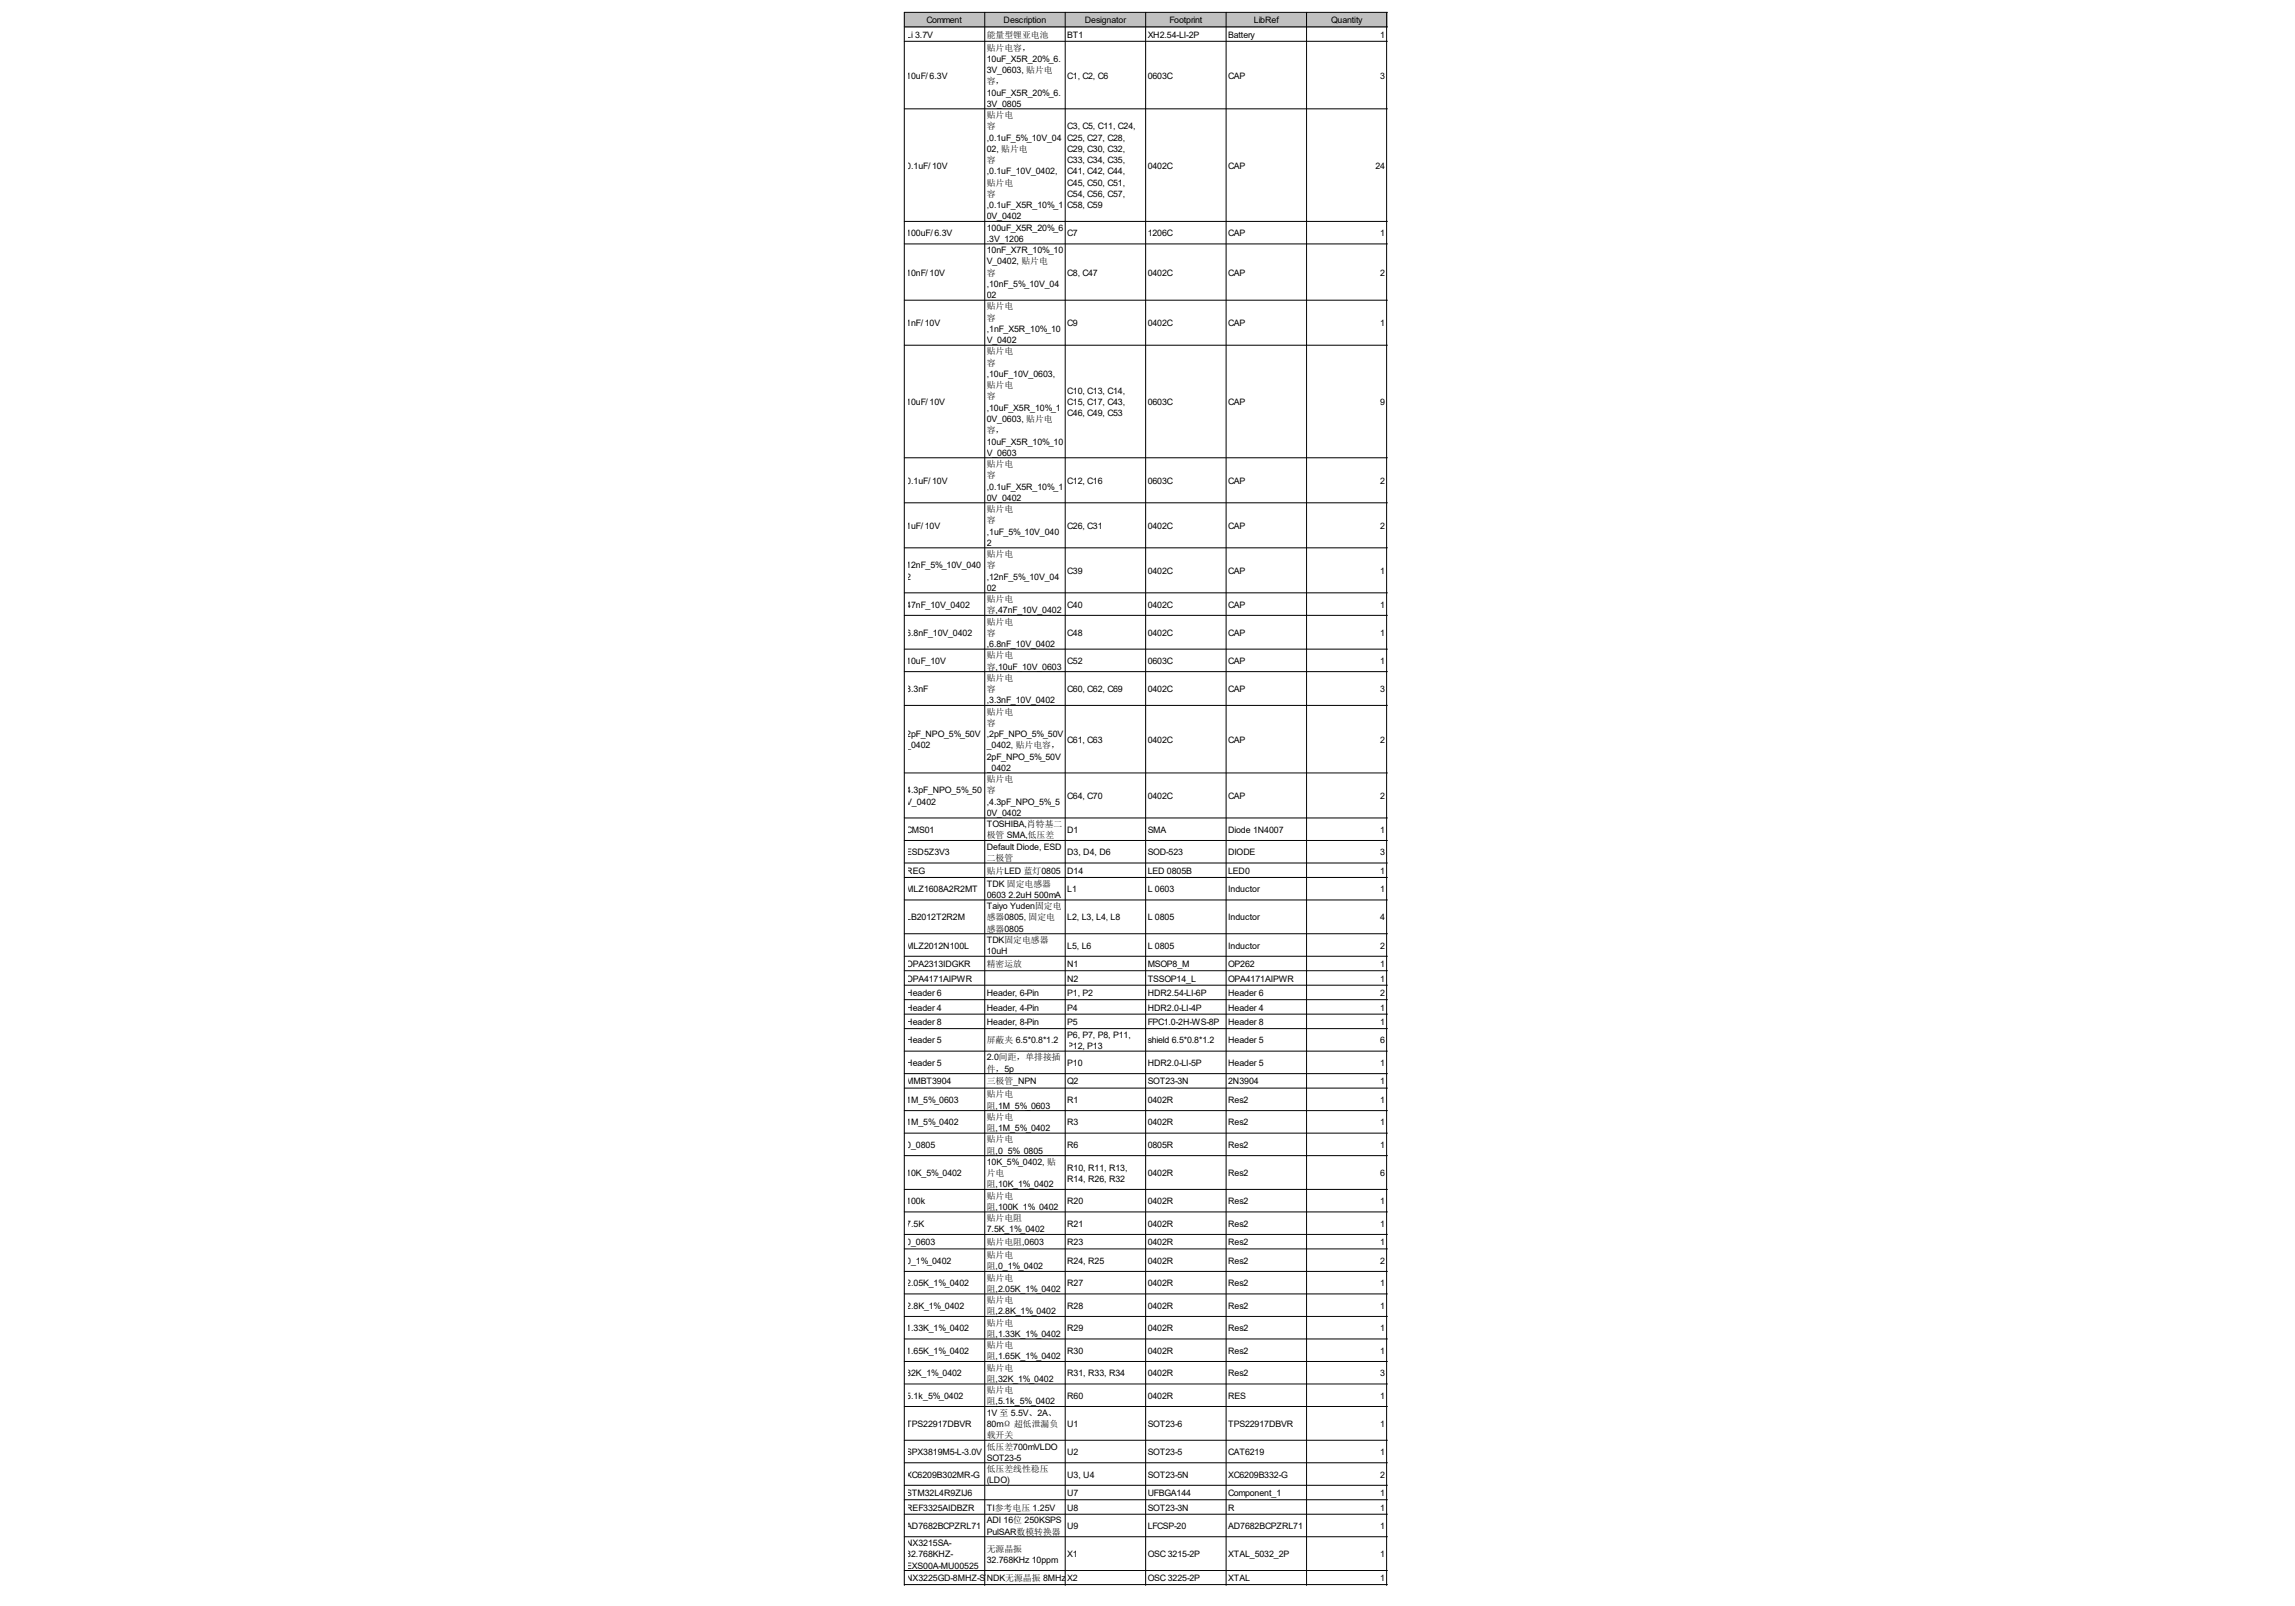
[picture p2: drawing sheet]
<svg xmlns="http://www.w3.org/2000/svg" width="289mm" height="202mm" viewBox="0 0 289 202" stroke-linecap="round" stroke-linejoin="round" font-family="sans-serif">
<defs><g id="words">
<g font-size="1.1">
<text x="114.1" y="4.7">Li 3.7V</text>
<text x="116.6" y="2.9">Comment</text>
<text x="124.2" y="4.7">能量型锂亚电池</text>
<text x="126.4" y="2.9">Description</text>
<text x="134.4" y="4.7">BT1</text>
<text x="136.6" y="2.9">Designator</text>
<text x="144.5" y="4.7">XH2.54-LI-2P</text>
<text x="147.2" y="2.9">Footprint</text>
<text x="154.6" y="4.7">Battery</text>
<text x="157.9" y="2.9">LibRef</text>
<text x="167.6" y="2.9">Quantity</text>
<text x="173.8" y="4.7">1</text>
<text x="114.1" y="9.9">10uF/ 6.3V</text>
<text x="124.2" y="7.8">10uF_X5R_20%_6.</text>
<text x="124.2" y="9.2">3V_0603, 贴片电</text>
<text x="124.2" y="6.4">贴片电容，</text>
<text x="124.2" y="10.6">容，</text>
<text x="134.4" y="9.9">C1, C2, C6</text>
<text x="144.5" y="9.9">0603C</text>
<text x="154.6" y="9.9">CAP</text>
<text x="173.8" y="9.9">3</text>
<text x="124.2" y="12">10uF_X5R_20%_6.</text>
<text x="124.2" y="13.4">3V_0805</text>
<text x="124.2" y="17.7">,0.1uF_5%_10V_04</text>
<text x="124.2" y="14.9">贴片电</text>
<text x="124.2" y="16.3">容</text>
<text x="134.4" y="16.3">C3, C5, C11, C24,</text>
<text x="134.4" y="17.7">C25, C27, C28,</text>
<text x="114.1" y="21.2">0.1uF/ 10V</text>
<text x="124.2" y="19.1">02, 贴片电</text>
<text x="124.2" y="21.9">,0.1uF_10V_0402,</text>
<text x="124.2" y="20.5">容</text>
<text x="124.2" y="23.4">贴片电</text>
<text x="134.4" y="19.1">C29, C30, C32,</text>
<text x="134.4" y="20.5">C33, C34, C35,</text>
<text x="134.4" y="21.9">C41, C42, C44,</text>
<text x="134.4" y="23.4">C45, C50, C51,</text>
<text x="144.5" y="21.2">0402C</text>
<text x="154.6" y="21.2">CAP</text>
<text x="173.1" y="21.2">24</text>
<text x="114.1" y="29.7">100uF/ 6.3V</text>
<text x="124.2" y="26.2">,0.1uF_X5R_10%_1</text>
<text x="124.2" y="27.6">0V_0402</text>
<text x="124.2" y="29">100uF_X5R_20%_6</text>
<text x="124.2" y="24.8">容</text>
<text x="134.4" y="24.8">C54, C56, C57,</text>
<text x="134.4" y="26.2">C58, C59</text>
<text x="134.4" y="29.7">C7</text>
<text x="144.5" y="29.7">1206C</text>
<text x="154.6" y="29.7">CAP</text>
<text x="173.8" y="29.7">1</text>
<text x="114.1" y="34.7">10nF/ 10V</text>
<text x="124.2" y="30.4">.3V_1206</text>
<text x="124.2" y="31.9">10nF_X7R_10%_10</text>
<text x="124.2" y="33.3">V_0402, 贴片电</text>
<text x="124.2" y="34.7">容</text>
<text x="134.4" y="34.7">C8, C47</text>
<text x="144.5" y="34.7">0402C</text>
<text x="154.6" y="34.7">CAP</text>
<text x="173.8" y="34.7">2</text>
<text x="114.1" y="41.1">1nF/ 10V</text>
<text x="124.2" y="36.1">,10nF_5%_10V_04</text>
<text x="124.2" y="37.5">02</text>
<text x="124.2" y="41.8">,1nF_X5R_10%_10</text>
<text x="124.2" y="38.9">贴片电</text>
<text x="124.2" y="40.4">容</text>
<text x="134.4" y="41.1">C9</text>
<text x="144.5" y="41.1">0402C</text>
<text x="154.6" y="41.1">CAP</text>
<text x="173.8" y="41.1">1</text>
<text x="124.2" y="43.2">V_0402</text>
<text x="124.2" y="47.4">,10uF_10V_0603,</text>
<text x="124.2" y="44.6">贴片电</text>
<text x="124.2" y="46">容</text>
<text x="114.1" y="51">10uF/ 10V</text>
<text x="124.2" y="51.7">,10uF_X5R_10%_1</text>
<text x="124.2" y="53.1">0V_0603, 贴片电</text>
<text x="124.2" y="48.9">贴片电</text>
<text x="124.2" y="50.3">容</text>
<text x="134.4" y="49.6">C10, C13, C14,</text>
<text x="134.4" y="51">C15, C17, C43,</text>
<text x="134.4" y="52.4">C46, C49, C53</text>
<text x="144.5" y="51">0603C</text>
<text x="154.6" y="51">CAP</text>
<text x="173.8" y="51">9</text>
<text x="124.2" y="55.9">10uF_X5R_10%_10</text>
<text x="124.2" y="57.4">V_0603</text>
<text x="124.2" y="54.5">容，</text>
<text x="124.2" y="58.8">贴片电</text>
<text x="114.1" y="60.9">0.1uF/ 10V</text>
<text x="124.2" y="61.6">,0.1uF_X5R_10%_1</text>
<text x="124.2" y="63">0V_0402</text>
<text x="124.2" y="60.2">容</text>
<text x="124.2" y="64.4">贴片电</text>
<text x="124.2" y="65.9">容</text>
<text x="134.4" y="60.9">C12, C16</text>
<text x="144.5" y="60.9">0603C</text>
<text x="154.6" y="60.9">CAP</text>
<text x="173.8" y="60.9">2</text>
<text x="114.1" y="66.6">1uF/ 10V</text>
<text x="114.1" y="71.5">12nF_5%_10V_040</text>
<text x="124.2" y="67.3">,1uF_5%_10V_040</text>
<text x="124.2" y="68.7">2</text>
<text x="124.2" y="70.1">贴片电</text>
<text x="124.2" y="71.5">容</text>
<text x="134.4" y="66.6">C26, C31</text>
<text x="144.5" y="66.6">0402C</text>
<text x="154.6" y="66.6">CAP</text>
<text x="173.8" y="66.6">2</text>
<text x="114.1" y="73">2</text>
<text x="114.1" y="76.5">47nF_10V_0402</text>
<text x="124.2" y="73">,12nF_5%_10V_04</text>
<text x="124.2" y="74.4">02</text>
<text x="124.2" y="75.8">贴片电</text>
<text x="124.2" y="77.2">容,47nF_10V_0402</text>
<text x="134.4" y="72.2">C39</text>
<text x="134.4" y="76.5">C40</text>
<text x="144.5" y="72.2">0402C</text>
<text x="144.5" y="76.5">0402C</text>
<text x="154.6" y="72.2">CAP</text>
<text x="154.6" y="76.5">CAP</text>
<text x="173.8" y="72.2">1</text>
<text x="173.8" y="76.5">1</text>
<text x="114.1" y="80">6.8nF_10V_0402</text>
<text x="114.1" y="83.6">10uF_10V</text>
<text x="124.2" y="81.5">,6.8nF_10V_0402</text>
<text x="124.2" y="78.6">贴片电</text>
<text x="124.2" y="80">容</text>
<text x="124.2" y="82.9">贴片电</text>
<text x="134.4" y="80">C48</text>
<text x="134.4" y="83.6">C52</text>
<text x="144.5" y="80">0402C</text>
<text x="144.5" y="83.6">0603C</text>
<text x="154.6" y="80">CAP</text>
<text x="154.6" y="83.6">CAP</text>
<text x="173.8" y="80">1</text>
<text x="173.8" y="83.6">1</text>
<text x="114.1" y="87.1">3.3nF</text>
<text x="124.2" y="88.5">,3.3nF_10V_0402</text>
<text x="124.2" y="84.3">容,10uF_10V_0603</text>
<text x="124.2" y="85.7">贴片电</text>
<text x="124.2" y="87.1">容</text>
<text x="124.2" y="90">贴片电</text>
<text x="134.4" y="87.1">C60, C62, C69</text>
<text x="144.5" y="87.1">0402C</text>
<text x="154.6" y="87.1">CAP</text>
<text x="173.8" y="87.1">3</text>
<text x="114.1" y="92.8">2pF_NPO_5%_50V</text>
<text x="114.1" y="94.2">_0402</text>
<text x="124.2" y="92.8">,2pF_NPO_5%_50V</text>
<text x="124.2" y="94.2">_0402, 贴片电容，</text>
<text x="124.2" y="95.6">2pF_NPO_5%_50V</text>
<text x="124.2" y="91.4">容</text>
<text x="134.4" y="93.5">C61, C63</text>
<text x="144.5" y="93.5">0402C</text>
<text x="154.6" y="93.5">CAP</text>
<text x="173.8" y="93.5">2</text>
<text x="114.1" y="99.9">4.3pF_NPO_5%_50</text>
<text x="114.1" y="101.3">V_0402</text>
<text x="124.2" y="97">_0402</text>
<text x="124.2" y="101.3">,4.3pF_NPO_5%_5</text>
<text x="124.2" y="98.5">贴片电</text>
<text x="124.2" y="99.9">容</text>
<text x="134.4" y="100.6">C64, C70</text>
<text x="144.5" y="100.6">0402C</text>
<text x="154.6" y="100.6">CAP</text>
<text x="173.8" y="100.6">2</text>
<text x="114.1" y="104.8">CMS01</text>
<text x="114.1" y="107.7">ESD5Z3V3</text>
<text x="124.2" y="102.7">0V_0402</text>
<text x="124.2" y="104.1">TOSHIBA,肖特基二</text>
<text x="124.2" y="107">Default Diode, ESD</text>
<text x="124.2" y="105.5">极管 SMA,低压差</text>
<text x="134.4" y="104.8">D1</text>
<text x="134.4" y="107.7">D3, D4, D6</text>
<text x="144.5" y="104.8">SMA</text>
<text x="144.5" y="107.7">SOD-523</text>
<text x="154.6" y="104.8">Diode 1N4007</text>
<text x="154.6" y="107.7">DIODE</text>
<text x="173.8" y="104.8">1</text>
<text x="173.8" y="107.7">3</text>
<text x="114.1" y="110">REG</text>
<text x="114.1" y="112.3">MLZ1608A2R2MT</text>
<text x="124.2" y="111.6">TDK 固定电感器</text>
<text x="124.2" y="113">0603</text>
<text x="124.2" y="108.4">二极管</text>
<text x="124.2" y="110">贴片LED 蓝灯0805</text>
<text x="127" y="113">2.2uH 500mA</text>
<text x="134.4" y="110">D14</text>
<text x="134.4" y="112.3">L1</text>
<text x="144.5" y="110">LED 0805B</text>
<text x="144.5" y="112.3">L 0603</text>
<text x="154.6" y="110">LED0</text>
<text x="154.6" y="112.3">Inductor</text>
<text x="173.8" y="110">1</text>
<text x="173.8" y="112.3">1</text>
<text x="114.1" y="115.9">LB2012T2R2M</text>
<text x="114.1" y="119.4">MLZ2012N100L</text>
<text x="124.2" y="114.4">Taiyo Yuden固定电</text>
<text x="124.2" y="118.7">TDK固定电感器</text>
<text x="124.2" y="115.9">感器0805, 固定电</text>
<text x="124.2" y="117.3">感器0805</text>
<text x="134.4" y="115.9">L2, L3, L4, L8</text>
<text x="134.4" y="119.4">L5, L6</text>
<text x="144.5" y="115.9">L 0805</text>
<text x="144.5" y="119.4">L 0805</text>
<text x="154.6" y="115.9">Inductor</text>
<text x="154.6" y="119.4">Inductor</text>
<text x="173.8" y="115.9">4</text>
<text x="173.8" y="119.4">2</text>
<text x="114.1" y="121.7">OPA2313IDGKR</text>
<text x="114.1" y="123.5">OPA4171AIPWR</text>
<text x="114.1" y="125.4">Header 6</text>
<text x="124.2" y="120.1">10uH</text>
<text x="124.2" y="125.4">Header, 6-Pin</text>
<text x="124.2" y="121.7">精密运放</text>
<text x="134.4" y="121.7">N1</text>
<text x="134.4" y="123.5">N2</text>
<text x="134.4" y="125.4">P1, P2</text>
<text x="144.5" y="121.7">MSOP8_M</text>
<text x="144.5" y="123.5">TSSOP14_L</text>
<text x="144.5" y="125.4">HDR2.54-LI-6P</text>
<text x="154.6" y="121.7">OP262</text>
<text x="154.6" y="123.5">OPA4171AIPWR</text>
<text x="154.6" y="125.4">Header 6</text>
<text x="173.8" y="121.7">1</text>
<text x="173.8" y="123.5">1</text>
<text x="173.8" y="125.4">2</text>
<text x="114.1" y="127.2">Header 4</text>
<text x="114.1" y="129">Header 8</text>
<text x="114.1" y="131.3">Header 5</text>
<text x="124.2" y="127.2">Header, 4-Pin</text>
<text x="124.2" y="129">Header, 8-Pin</text>
<text x="124.2" y="131.3">屏蔽夹 6.5*0.8*1.2</text>
<text x="134.4" y="127.2">P4</text>
<text x="134.4" y="129">P5</text>
<text x="134.4" y="130.6">P6, P7, P8, P11,</text>
<text x="144.5" y="127.2">HDR2.0-LI-4P</text>
<text x="144.5" y="129">FPC1.0-2H-WS-8P</text>
<text x="144.5" y="131.3">shield 6.5*0.8*1.2</text>
<text x="154.6" y="127.2">Header 4</text>
<text x="154.6" y="129">Header 8</text>
<text x="154.6" y="131.3">Header 5</text>
<text x="173.8" y="127.2">1</text>
<text x="173.8" y="129">1</text>
<text x="173.8" y="131.3">6</text>
<text x="114.1" y="134.2">Header 5</text>
<text x="114.1" y="136.5">MMBT3904</text>
<text x="124.2" y="133.5">2.0间距，单排接插</text>
<text x="124.2" y="134.9">件，5p</text>
<text x="124.2" y="136.5">三极管_NPN</text>
<text x="134.4" y="132">P12, P13</text>
<text x="134.4" y="134.2">P10</text>
<text x="134.4" y="136.5">Q2</text>
<text x="144.5" y="134.2">HDR2.0-LI-5P</text>
<text x="144.5" y="136.5">SOT23-3N</text>
<text x="154.6" y="134.2">Header 5</text>
<text x="154.6" y="136.5">2N3904</text>
<text x="173.8" y="134.2">1</text>
<text x="173.8" y="136.5">1</text>
<text x="114.1" y="138.8">1M_5%_0603</text>
<text x="114.1" y="141.7">1M_5%_0402</text>
<text x="124.2" y="138.1">贴片电</text>
<text x="124.2" y="139.5">阻,1M_5%_0603</text>
<text x="124.2" y="141">贴片电</text>
<text x="124.2" y="142.4">阻,1M_5%_0402</text>
<text x="124.2" y="143.8">贴片电</text>
<text x="134.4" y="138.8">R1</text>
<text x="134.4" y="141.7">R3</text>
<text x="144.5" y="138.8">0402R</text>
<text x="144.5" y="141.7">0402R</text>
<text x="154.6" y="138.8">Res2</text>
<text x="154.6" y="141.7">Res2</text>
<text x="173.8" y="138.8">1</text>
<text x="173.8" y="141.7">1</text>
<text x="114.1" y="144.5">0_0805</text>
<text x="114.1" y="148">10K_5%_0402</text>
<text x="124.2" y="146.6">10K_5%_0402, 贴</text>
<text x="124.2" y="145.2">阻,0_5%_0805</text>
<text x="124.2" y="148">片电</text>
<text x="124.2" y="149.5">阻,10K_1%_0402</text>
<text x="134.4" y="144.5">R6</text>
<text x="134.4" y="147.3">R10, R11, R13,</text>
<text x="134.4" y="148.7">R14, R26, R32</text>
<text x="144.5" y="144.5">0805R</text>
<text x="144.5" y="148">0402R</text>
<text x="154.6" y="144.5">Res2</text>
<text x="154.6" y="148">Res2</text>
<text x="173.8" y="144.5">1</text>
<text x="173.8" y="148">6</text>
<text x="114.1" y="151.6">100k</text>
<text x="114.1" y="154.4">7.5K</text>
<text x="124.2" y="155.1">7.5K_1%_0402</text>
<text x="124.2" y="150.9">贴片电</text>
<text x="124.2" y="152.3">阻,100K_1%_0402</text>
<text x="124.2" y="153.7">贴片电阻</text>
<text x="134.4" y="151.6">R20</text>
<text x="134.4" y="154.4">R21</text>
<text x="144.5" y="151.6">0402R</text>
<text x="144.5" y="154.4">0402R</text>
<text x="154.6" y="151.6">Res2</text>
<text x="154.6" y="154.4">Res2</text>
<text x="173.8" y="151.6">1</text>
<text x="173.8" y="154.4">1</text>
<text x="114.1" y="156.7">0_0603</text>
<text x="114.1" y="159.1">0_1%_0402</text>
<text x="114.1" y="161.9">2.05K_1%_0402</text>
<text x="124.2" y="156.7">贴片电阻,0603</text>
<text x="124.2" y="158.4">贴片电</text>
<text x="124.2" y="159.8">阻,0_1%_0402</text>
<text x="124.2" y="161.2">贴片电</text>
<text x="134.4" y="156.7">R23</text>
<text x="134.4" y="159.1">R24, R25</text>
<text x="134.4" y="161.9">R27</text>
<text x="144.5" y="156.7">0402R</text>
<text x="144.5" y="159.1">0402R</text>
<text x="144.5" y="161.9">0402R</text>
<text x="154.6" y="156.7">Res2</text>
<text x="154.6" y="159.1">Res2</text>
<text x="154.6" y="161.9">Res2</text>
<text x="173.8" y="156.7">1</text>
<text x="173.8" y="159.1">2</text>
<text x="173.8" y="161.9">1</text>
<text x="114.1" y="164.7">2.8K_1%_0402</text>
<text x="114.1" y="167.6">1.33K_1%_0402</text>
<text x="124.2" y="162.6">阻,2.05K_1%_0402</text>
<text x="124.2" y="164">贴片电</text>
<text x="124.2" y="165.4">阻,2.8K_1%_0402</text>
<text x="124.2" y="166.9">贴片电</text>
<text x="134.4" y="164.7">R28</text>
<text x="134.4" y="167.6">R29</text>
<text x="144.5" y="164.7">0402R</text>
<text x="144.5" y="167.6">0402R</text>
<text x="154.6" y="164.7">Res2</text>
<text x="154.6" y="167.6">Res2</text>
<text x="173.8" y="164.7">1</text>
<text x="173.8" y="167.6">1</text>
<text x="114.1" y="170.4">1.65K_1%_0402</text>
<text x="114.1" y="173.2">32K_1%_0402</text>
<text x="124.2" y="168.3">阻,1.33K_1%_0402</text>
<text x="124.2" y="169.7">贴片电</text>
<text x="124.2" y="171.1">阻,1.65K_1%_0402</text>
<text x="124.2" y="172.5">贴片电</text>
<text x="124.2" y="173.9">阻,32K_1%_0402</text>
<text x="134.4" y="170.4">R30</text>
<text x="134.4" y="173.2">R31, R33, R34</text>
<text x="144.5" y="170.4">0402R</text>
<text x="144.5" y="173.2">0402R</text>
<text x="154.6" y="170.4">Res2</text>
<text x="154.6" y="173.2">Res2</text>
<text x="173.8" y="170.4">1</text>
<text x="173.8" y="173.2">3</text>
<text x="114.1" y="176.1">5.1k_5%_0402</text>
<text x="114.1" y="179.6">TPS22917DBVR</text>
<text x="124.2" y="178.2">1V 至 5.5V、2A、</text>
<text x="124.2" y="179.6">80mΩ 超低泄漏负</text>
<text x="124.2" y="175.4">贴片电</text>
<text x="124.2" y="176.8">阻,5.1k_5%_0402</text>
<text x="134.4" y="176.1">R60</text>
<text x="134.4" y="179.6">U1</text>
<text x="144.5" y="176.1">0402R</text>
<text x="144.5" y="179.6">SOT23-6</text>
<text x="154.6" y="176.1">RES</text>
<text x="154.6" y="179.6">TPS22917DBVR</text>
<text x="173.8" y="176.1">1</text>
<text x="173.8" y="179.6">1</text>
<text x="114.1" y="183.2">SPX3819M5-L-3.0V</text>
<text x="114.1" y="186">XC6209B302MR-G</text>
<text x="124.2" y="183.9">SOT23-5</text>
<text x="124.2" y="181">载开关</text>
<text x="124.2" y="182.4">低压差700mVLDO</text>
<text x="124.2" y="185.3">低压差线性稳压</text>
<text x="134.4" y="183.2">U2</text>
<text x="134.4" y="186">U3, U4</text>
<text x="144.5" y="183.2">SOT23-5</text>
<text x="144.5" y="186">SOT23-5N</text>
<text x="154.6" y="183.2">CAT6219</text>
<text x="154.6" y="186">XC6209B332-G</text>
<text x="173.8" y="183.2">1</text>
<text x="173.8" y="186">2</text>
<text x="114.1" y="188.3">STM32L4R9ZIJ6</text>
<text x="114.1" y="190.1">REF3325AIDBZR</text>
<text x="124.2" y="186.7">(LDO)</text>
<text x="124.2" y="190.1">TI参考电压 1.25V</text>
<text x="124.2" y="191.8">ADI 16位 250KSPS</text>
<text x="134.4" y="188.3">U7</text>
<text x="134.4" y="190.1">U8</text>
<text x="144.5" y="188.3">UFBGA144</text>
<text x="144.5" y="190.1">SOT23-3N</text>
<text x="154.6" y="188.3">Component_1</text>
<text x="154.6" y="190.1">R</text>
<text x="173.8" y="188.3">1</text>
<text x="173.8" y="190.1">1</text>
<text x="114.1" y="192.5">AD7682BCPZRL71</text>
<text x="114.1" y="194.6">NX3215SA-</text>
<text x="114.1" y="196">32.768KHZ-</text>
<text x="114.1" y="197.4">EXS00A-MU00525</text>
<text x="124.2" y="193.2">PulSAR数模转换器</text>
<text x="124.2" y="196.7">32.768KHz 10ppm</text>
<text x="124.2" y="195.3">无源晶振</text>
<text x="134.4" y="192.5">U9</text>
<text x="134.4" y="196">X1</text>
<text x="144.5" y="192.5">LFCSP-20</text>
<text x="144.5" y="196">OSC 3215-2P</text>
<text x="154.6" y="192.5">AD7682BCPZRL71</text>
<text x="154.6" y="196">XTAL_5032_2P</text>
<text x="173.8" y="192.5">1</text>
<text x="173.8" y="196">1</text>
<text x="114.1" y="199">NX3225GD-8MHZ-S</text>
<text x="124" y="199">TNDKRA-3</text>
<text x="124.7" y="199">D-C无源晶振 8MHz</text>
<text x="134.4" y="199">X2</text>
<text x="144.5" y="199">OSC 3225-2P</text>
<text x="154.6" y="199">XTAL</text>
<text x="173.8" y="199">1</text>
</g>
</g></defs>
<g fill="#c0c0c0">
<path d="M113.8 1.6h10.2v1.8h-10.2z" fill-rule="evenodd"/>
<path d="M123.9 1.6h10.3v1.8h-10.3z" fill-rule="evenodd"/>
<path d="M134.1 1.6h10.2v1.8h-10.2z" fill-rule="evenodd"/>
<path d="M144.2 1.6h10.2v1.8h-10.2z" fill-rule="evenodd"/>
<path d="M154.3 1.6h10.2v1.8h-10.2z" fill-rule="evenodd"/>
<path d="M164.4 1.6h10.3v1.8h-10.3z" fill-rule="evenodd"/>
</g>
<g fill="none" stroke="#000" stroke-width=".13">
<path d="M113.8 3.4h60.9M113.8 5.2h60.9M113.8 13.7h60.9M124 1.6v197.9M134.1 1.6v197.9M144.2 1.6v197.9M154.4 1.6v197.9M164.5 1.6v197.9M174.6 1.6v197.9M174.7 1.6h-60.9v197.9M113.8 27.9h60.9M113.8 30.7h60.9"/>
<path d="M113.8 37.8h60.9M113.8 43.5h60.9M113.8 57.6h60.9M113.8 63.3h60.9M113.8 69h60.9M113.8 74.6h60.9M113.8 77.5h60.9M113.8 81.7h60.9M113.8 84.5h60.9M113.8 88.8h60.9M113.8 97.3h60.9M113.8 103h60.9"/>
<path d="M113.8 105.8h60.9M113.8 108.6h60.9M113.8 110.4h60.9M113.8 113.3h60.9M113.8 117.5h60.9M113.8 120.4h60.9M113.8 122.2h60.9M113.8 124h60.9M113.8 125.8h60.9M113.8 127.6h60.9M113.8 129.5h60.9M113.8 132.3h60.9"/>
<path d="M113.8 135.1h60.9M113.8 137h60.9M113.8 139.8h60.9M113.8 142.6h60.9M113.8 145.5h60.9M113.8 149.7h60.9M113.8 152.5h60.9M113.8 155.4h60.9M113.8 157.2h60.9M113.8 160h60.9M113.8 162.9h60.9M113.8 165.7h60.9"/>
<path d="M113.8 168.5h60.9M113.8 171.4h60.9M113.8 174.2h60.9M113.8 177h60.9M113.8 181.3h60.9M113.8 184.1h60.9M113.8 186.9h60.9M113.8 188.8h60.9M113.8 190.6h60.9M113.8 193.4h60.9M113.8 197.7h60.9M113.8 199.4h60.9"/>
</g>
<use href="#words"/>
</svg>
